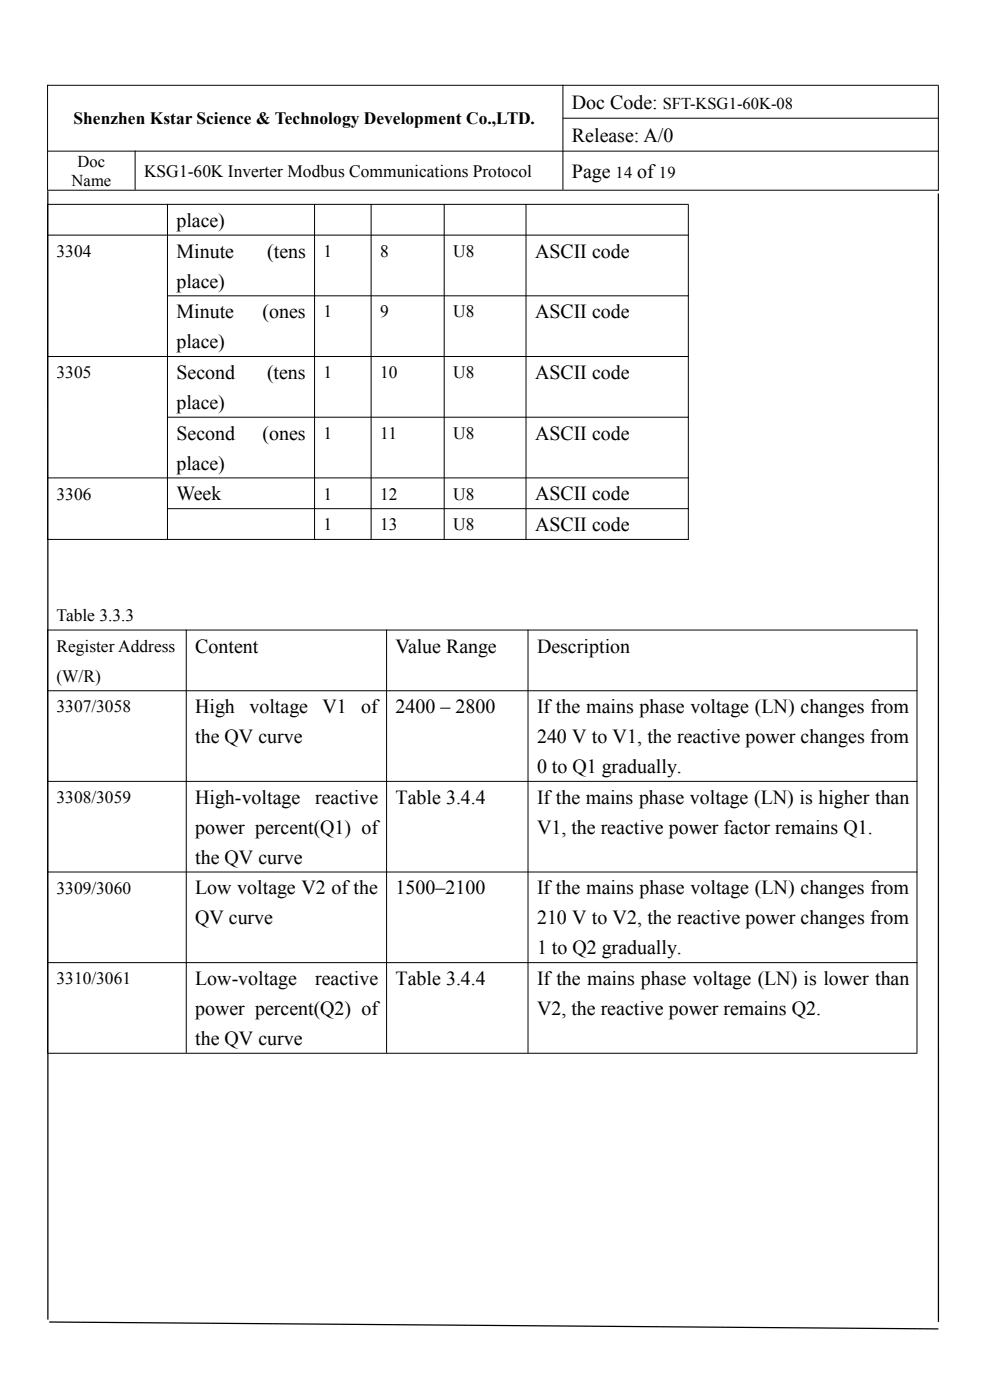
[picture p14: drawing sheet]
<svg xmlns="http://www.w3.org/2000/svg" width="210mm" height="297mm" viewBox="0 0 210 297" stroke-linecap="round" stroke-linejoin="round" font-family="sans-serif">
<defs><g id="words">
<g font-size="4.2">
<text x="121.3" y="23.1">Doc Code:</text>
<text x="121.3" y="30.1">Release: A/0</text>
<text x="121.3" y="37.7">Page</text>
<text x="135.2" y="37.7">of</text>
<text x="37.4" y="48.2">place)</text>
<text x="37.4" y="54.7">Minute</text>
<text x="56.7" y="54.7">(tens</text>
<text x="113.5" y="54.7">ASCII code</text>
<text x="37.4" y="61">place)</text>
<text x="37.4" y="67.5">Minute</text>
<text x="55.7" y="67.5">(ones</text>
<text x="113.5" y="67.5">ASCII code</text>
<text x="37.4" y="73.9">place)</text>
<text x="37.4" y="80.4">Second</text>
<text x="56.6" y="80.4">(tens</text>
<text x="113.5" y="80.4">ASCII code</text>
<text x="37.4" y="86.8">place)</text>
<text x="37.4" y="93.3">Second</text>
<text x="55.7" y="93.3">(ones</text>
<text x="113.5" y="93.3">ASCII code</text>
<text x="37.4" y="99.6">place)</text>
<text x="37.4" y="106.1">Week</text>
<text x="113.5" y="106.1">ASCII code</text>
<text x="113.5" y="112.7">ASCII code</text>
<text x="41.4" y="138.4">Content</text>
<text x="83.9" y="138.4">Value Range</text>
<text x="113.9" y="138.4">Description</text>
<text x="41.4" y="151.3">High</text>
<text x="52.9" y="151.3">voltage</text>
<text x="68.4" y="151.3">V1</text>
<text x="76.6" y="151.3">of</text>
<text x="83.9" y="151.3">2400 – 2800</text>
<text x="113.9" y="151.3">If the mains phase voltage (LN) changes from</text>
<text x="41.4" y="157.7">the QV curve</text>
<text x="113.9" y="157.7">240 V to V1, the reactive power changes from</text>
<text x="113.9" y="164">0 to Q1 gradually.</text>
<text x="41.4" y="170.5">High-voltage</text>
<text x="66.8" y="170.5">reactive</text>
<text x="83.9" y="170.5">Table 3.4.4</text>
<text x="113.9" y="170.5">If the mains phase voltage (LN) is higher than</text>
<text x="41.4" y="176.9">power percent(Q1) of</text>
<text x="113.9" y="176.9">V1, the reactive power factor remains Q1.</text>
<text x="41.4" y="183.2">the QV curve</text>
<text x="41.4" y="189.8">Low voltage V2 of the</text>
<text x="83.9" y="189.8">1500–2100</text>
<text x="113.9" y="189.8">If the mains phase voltage (LN) changes from</text>
<text x="41.4" y="196.1">QV curve</text>
<text x="113.9" y="196.1">210 V to V2, the reactive power changes from</text>
<text x="113.9" y="202.5">1 to Q2 gradually.</text>
<text x="41.4" y="209">Low-voltage</text>
<text x="66.8" y="209">reactive</text>
<text x="83.9" y="209">Table 3.4.4</text>
<text x="113.9" y="209">If the mains phase voltage (LN) is lower than</text>
<text x="41.4" y="215.4">power percent(Q2) of</text>
<text x="113.9" y="215.4">V2, the reactive power remains Q2.</text>
<text x="41.4" y="221.7">the QV curve</text>
</g>
<g font-size="3.7">
<text x="15.6" y="26.3">Shenzhen Kstar Science &amp; Technology Development Co.,LTD.</text>
<text x="30.6" y="37.5">KSG1-60K Inverter Modbus Communications Protocol</text>
<text x="12" y="54.5">3304</text>
<text x="68.6" y="54.5">1</text>
<text x="80.6" y="54.5">8</text>
<text x="96.1" y="54.5">U8</text>
<text x="68.6" y="67.3">1</text>
<text x="80.6" y="67.3">9</text>
<text x="96.1" y="67.3">U8</text>
<text x="12" y="80.2">3305</text>
<text x="68.6" y="80.2">1</text>
<text x="80.6" y="80.2">10</text>
<text x="96.1" y="80.2">U8</text>
<text x="68.6" y="93.1">1</text>
<text x="80.6" y="93.1">11</text>
<text x="96.1" y="93.1">U8</text>
<text x="12" y="106">3306</text>
<text x="68.6" y="106">1</text>
<text x="80.6" y="106">12</text>
<text x="96.1" y="106">U8</text>
<text x="68.6" y="112.5">1</text>
<text x="80.6" y="112.5">13</text>
<text x="96.1" y="112.5">U8</text>
<text x="12" y="131.7">Table 3.3.3</text>
<text x="12" y="138.2">Register Address</text>
<text x="12" y="144.6">(W/R)</text>
<text x="12" y="151.1">3307/3058</text>
<text x="12" y="170.4">3308/3059</text>
<text x="12" y="189.6">3309/3060</text>
<text x="12" y="208.8">3310/3061</text>
</g>
<g font-size="3.5">
<text x="140.6" y="23.1">SFT-KSG1-60K-08</text>
<text x="16.4" y="35.5">Doc</text>
<text x="15.2" y="39.5">Name</text>
<text x="130.6" y="37.7">14</text>
<text x="139.8" y="37.7">19</text>
</g>
</g></defs>
<g fill="none" stroke="#000" stroke-width=".21">
<path d="M10 18.1h189.1M10.1 18v22.4M119.4 18v22.3M199.1 18.2v22.2M10 32.1h189.1M28.7 32v8.3M119.3 25.1h79.8M10 40.4h189.1M10 43.4h136.1M10 49.9h136.1M10.1 43.3v71.2M35.5 43.3v71.1"/>
<path d="M66.7 43.3v71.1M78.7 43.3v71.1M94.2 43.3v71.1M111.6 43.3v71.1M146 43.4v71.1M10 75.6h136.1M35.4 62.8h110.7M35.4 88.5h110.7M10 101.4h136.1M10 114.4h136.1M35.4 107.9h110.7M10 133.7h184.6"/>
<path d="M10.1 133.6v89.8M39.5 133.6v89.8M82 133.6v89.8M112 133.6v89.8M194.5 133.6v89.8M10 146.5h184.6M10 165.8h184.6M10 185h184.6M10 204.2h184.6M10 223.4h184.6"/>
</g>
<path d="M10.4 280.3l188.7 1.5v.3l-188.7-1.5z" fill="#000"/>
<path d="M10.2 40.6v239.3M199.1 41v239.4" fill="none" stroke="#000" stroke-width=".28"/>
<use href="#words"/>
</svg>
